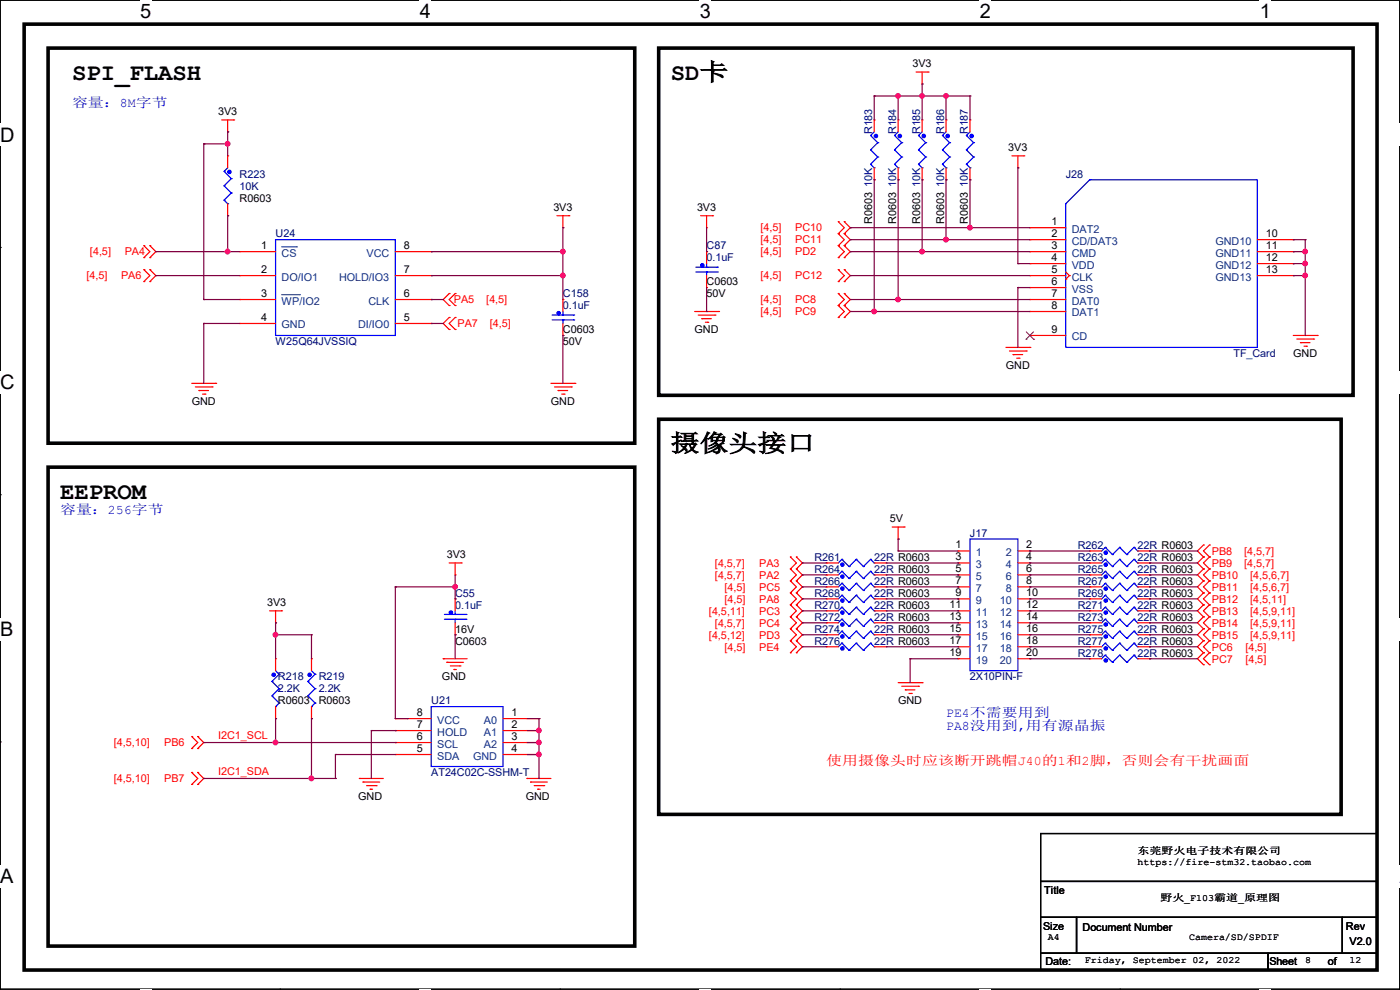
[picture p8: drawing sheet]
<svg xmlns="http://www.w3.org/2000/svg" width="297mm" height="210mm" viewBox="0 0 297 210" stroke-linecap="round" stroke-linejoin="round" font-family="sans-serif">
<defs><g id="words">
<g font-size="5.1">
<text x="15.3" y="17">SPI_FLASH</text>
<text x="142.3" y="17">SD卡</text>
<text x="142.3" y="95.8">摄像头接口</text>
<text x="12.7" y="105.9">EEPROM</text>
</g>
<g font-size="4.2">
<text x="29.7" y="3.9">5</text>
<text x="89.1" y="3.9">4</text>
<text x="148.5" y="3.9">3</text>
<text x="207.9" y="3.9">2</text>
<text x="267.3" y="3.9">1</text>
<text x="0" y="30.1">D</text>
<text x="0" y="82.5">C</text>
<text x="0" y="135">B</text>
<text x="0" y="187.4">A</text>
<text x="297" y="187.4">A</text>
</g>
<g font-size="2.8" fill="#00f">
<text x="15.3" y="22.6">容量：8M字节</text>
<text x="12.7" y="109">容量：256字节</text>
<text x="200.7" y="152.1">PE4不需要用到</text>
<text x="200.7" y="154.9">PA8没用到,用有源晶振</text>
</g>
<text font-size="2.8" fill="#f00" x="175.3" y="162.3">使用摄像头时应该断开跳帽J40的1和2脚，否则会有干扰画面</text>
<g font-size="2.3">
<text x="193.6" y="14.3">3V3</text>
<text x="46.3" y="24.5">3V3</text>
<text x="213.9" y="32.1">3V3</text>
<text x="50.8" y="42.8">R0603</text>
<text x="117.4" y="44.8">3V3</text>
<text x="147.9" y="44.8">3V3</text>
<text x="185" y="47.5" transform="rotate(-90 185 47.5)">R0603</text>
<text x="190.1" y="47.5" transform="rotate(-90 190.1 47.5)">R0603</text>
<text x="195.2" y="47.5" transform="rotate(-90 195.2 47.5)">R0603</text>
<text x="200.3" y="47.5" transform="rotate(-90 200.3 47.5)">R0603</text>
<text x="205.4" y="47.5" transform="rotate(-90 205.4 47.5)">R0603</text>
<text x="223.1" y="47.8">1</text>
<text x="55.4" y="52.8">1</text>
<text x="85.6" y="52.8">8</text>
<text x="223.1" y="50.3">2</text>
<text x="223.1" y="52.8">3</text>
<text x="268.5" y="52.8">11</text>
<text x="268.5" y="50.3">10</text>
<text x="55.4" y="57.9">2</text>
<text x="85.6" y="57.9">7</text>
<text x="223.1" y="55.4">4</text>
<text x="223.1" y="57.9">5</text>
<text x="268.5" y="55.4">12</text>
<text x="268.5" y="57.9">13</text>
<text x="55.4" y="63">3</text>
<text x="85.6" y="63">6</text>
<text x="149.9" y="60.5">C0603</text>
<text x="149.9" y="63.1">50V</text>
<text x="223.1" y="60.5">6</text>
<text x="223.1" y="63">7</text>
<text x="223.1" y="65.5">8</text>
<text x="55.4" y="68.1">4</text>
<text x="85.6" y="68.1">5</text>
<text x="119.4" y="70.7">C0603</text>
<text x="147.4" y="70.7">GND</text>
<text x="223.1" y="70.6">9</text>
<text x="119.4" y="73.2">50V</text>
<text x="274.4" y="75.8">GND</text>
<text x="213.4" y="78.3">GND</text>
<text x="40.7" y="85.9">GND</text>
<text x="116.9" y="85.9">GND</text>
<text x="188.8" y="110.8">5V</text>
<text x="94.8" y="118.4">3V3</text>
<text x="202.7" y="116.3">1</text>
<text x="202.7" y="118.9">3</text>
<text x="217.7" y="116.3">2</text>
<text x="217.7" y="118.9">4</text>
<text x="202.7" y="121.4">5</text>
<text x="202.7" y="124">7</text>
<text x="217.7" y="121.4">6</text>
<text x="217.7" y="124">8</text>
<text x="56.7" y="128.6">3V3</text>
<text x="201.5" y="129">11</text>
<text x="201.5" y="131.6">13</text>
<text x="202.7" y="126.5">9</text>
<text x="217.7" y="126.5">10</text>
<text x="217.7" y="129">12</text>
<text x="217.7" y="131.6">14</text>
<text x="96.6" y="134.2">16V</text>
<text x="96.6" y="136.7">C0603</text>
<text x="201.5" y="134.1">15</text>
<text x="201.5" y="136.7">17</text>
<text x="217.7" y="134.1">16</text>
<text x="217.7" y="136.7">18</text>
<text x="201.5" y="139.2">19</text>
<text x="217.7" y="139.2">20</text>
<text x="59" y="149.4">R0603</text>
<text x="67.6" y="149.4">R0603</text>
<text x="93.8" y="144.4">GND</text>
<text x="190.5" y="149.4">GND</text>
<text x="88.4" y="154.4">7</text>
<text x="88.4" y="151.9">8</text>
<text x="108.5" y="151.9">1</text>
<text x="108.5" y="154.4">2</text>
<text x="88.4" y="159.5">5</text>
<text x="88.4" y="157">6</text>
<text x="108.5" y="157">3</text>
<text x="108.5" y="159.5">4</text>
<text x="76" y="169.8">GND</text>
<text x="111.5" y="169.8">GND</text>
<text x="221.5" y="189.6">Title</text>
<text x="221.3" y="197.2">Size</text>
<text x="229.7" y="197.4">Document Number</text>
<text x="285.5" y="197.2">Rev</text>
<text x="286.3" y="200.5">V2.0</text>
<text x="221.8" y="204.8">Date:</text>
<text x="269.3" y="204.8">Sheet</text>
<text x="281.7" y="204.8">of</text>
</g>
<g font-size="2.3" fill="#000080">
<text x="185" y="28.5" transform="rotate(-90 185 28.5)">R183</text>
<text x="190.1" y="28.5" transform="rotate(-90 190.1 28.5)">R184</text>
<text x="195.2" y="28.5" transform="rotate(-90 195.2 28.5)">R185</text>
<text x="200.3" y="28.5" transform="rotate(-90 200.3 28.5)">R186</text>
<text x="205.4" y="28.5" transform="rotate(-90 205.4 28.5)">R187</text>
<text x="50.8" y="37.7">R223</text>
<text x="50.8" y="40.2">10K</text>
<text x="185" y="39.7" transform="rotate(-90 185 39.7)">10K</text>
<text x="190.1" y="39.7" transform="rotate(-90 190.1 39.7)">10K</text>
<text x="195.2" y="39.7" transform="rotate(-90 195.2 39.7)">10K</text>
<text x="200.3" y="39.7" transform="rotate(-90 200.3 39.7)">10K</text>
<text x="205.4" y="39.7" transform="rotate(-90 205.4 39.7)">10K</text>
<text x="226.1" y="37.7">J28</text>
<text x="58.5" y="50.4">U24</text>
<text x="149.9" y="52.9">C87</text>
<text x="149.9" y="55.5">0.1uF</text>
<text x="119.4" y="63.1">C158</text>
<text x="119.4" y="65.6">0.1uF</text>
<text x="58.5" y="73.2">W25Q64JVSSIQ</text>
<text x="261.7" y="75.8">TF_Card</text>
<text x="205.8" y="113.9">J17</text>
<text x="172.8" y="119">R261</text>
<text x="185.5" y="119">22R R0603</text>
<text x="228.6" y="116.4">R262</text>
<text x="228.6" y="119">R263</text>
<text x="241.4" y="116.4">22R R0603</text>
<text x="241.4" y="119">22R R0603</text>
<text x="172.8" y="124">R266</text>
<text x="172.8" y="121.5">R264</text>
<text x="185.5" y="124">22R R0603</text>
<text x="185.5" y="121.5">22R R0603</text>
<text x="228.6" y="121.5">R265</text>
<text x="228.6" y="124">R267</text>
<text x="241.4" y="121.5">22R R0603</text>
<text x="241.4" y="124">22R R0603</text>
<text x="96.6" y="126.6">C55</text>
<text x="96.6" y="129.1">0.1uF</text>
<text x="172.8" y="126.6">R268</text>
<text x="172.8" y="129.1">R270</text>
<text x="172.8" y="131.7">R272</text>
<text x="185.5" y="126.6">22R R0603</text>
<text x="185.5" y="129.1">22R R0603</text>
<text x="185.5" y="131.7">22R R0603</text>
<text x="228.6" y="126.6">R269</text>
<text x="228.6" y="129.1">R271</text>
<text x="228.6" y="131.7">R273</text>
<text x="241.4" y="126.6">22R R0603</text>
<text x="241.4" y="129.1">22R R0603</text>
<text x="241.4" y="131.7">22R R0603</text>
<text x="172.8" y="134.2">R274</text>
<text x="172.8" y="136.7">R276</text>
<text x="185.5" y="134.2">22R R0603</text>
<text x="185.5" y="136.7">22R R0603</text>
<text x="228.6" y="134.2">R275</text>
<text x="228.6" y="136.7">R277</text>
<text x="241.4" y="134.2">22R R0603</text>
<text x="241.4" y="136.7">22R R0603</text>
<text x="228.6" y="139.3">R278</text>
<text x="241.4" y="139.3">22R R0603</text>
<text x="59" y="144.4">R218</text>
<text x="59" y="146.9">2.2K</text>
<text x="67.6" y="144.4">R219</text>
<text x="67.6" y="146.9">2.2K</text>
<text x="91.5" y="149.4">U21</text>
<text x="205.8" y="144.4">2X10PIN-F</text>
<text x="91.5" y="164.7">AT24C02C-SSHM-T</text>
</g>
<g font-size="2.3" fill="#f00">
<text x="161.3" y="49.1">[4,5]</text>
<text x="161.3" y="51.6">[4,5]</text>
<text x="168.7" y="49.1">PC10</text>
<text x="168.7" y="51.6">PC11</text>
<text x="18.3" y="59.3">[4,5]</text>
<text x="19.1" y="54.2">[4,5]</text>
<text x="25.7" y="59.3">PA6</text>
<text x="26.5" y="54.2">PA4</text>
<text x="161.3" y="54.2">[4,5]</text>
<text x="161.3" y="59.3">[4,5]</text>
<text x="168.7" y="54.2">PD2</text>
<text x="168.7" y="59.3">PC12</text>
<text x="96.3" y="64.3">PA5</text>
<text x="103.2" y="64.3">[4,5]</text>
<text x="161.3" y="64.3">[4,5]</text>
<text x="168.7" y="64.3">PC8</text>
<text x="97.1" y="69.4">PA7</text>
<text x="103.9" y="69.4">[4,5]</text>
<text x="161.3" y="66.9">[4,5]</text>
<text x="168.7" y="66.9">PC9</text>
<text x="257.1" y="117.7">PB8</text>
<text x="264" y="117.7">[4,5,7]</text>
<text x="151.7" y="120.2">[4,5,7]</text>
<text x="151.7" y="122.8">[4,5,7]</text>
<text x="153.7" y="125.3">[4,5]</text>
<text x="161.1" y="120.2">PA3</text>
<text x="161.1" y="122.8">PA2</text>
<text x="161.1" y="125.3">PC5</text>
<text x="257.1" y="120.2">PB9</text>
<text x="257.1" y="125.3">PB11</text>
<text x="257.1" y="122.8">PB10</text>
<text x="264" y="120.2">[4,5,7]</text>
<text x="265.2" y="125.3">[4,5,6,7]</text>
<text x="265.2" y="122.8">[4,5,6,7]</text>
<text x="150.4" y="130.4">[4,5,11]</text>
<text x="153.7" y="127.8">[4,5]</text>
<text x="161.1" y="127.8">PA8</text>
<text x="161.1" y="130.4">PC3</text>
<text x="257.1" y="130.4">PB13</text>
<text x="257.1" y="127.8">PB12</text>
<text x="265.2" y="130.4">[4,5,9,11]</text>
<text x="265.2" y="127.8">[4,5,11]</text>
<text x="150.4" y="135.5">[4,5,12]</text>
<text x="151.7" y="132.9">[4,5,7]</text>
<text x="161.1" y="132.9">PC4</text>
<text x="161.1" y="135.5">PD3</text>
<text x="257.1" y="135.5">PB15</text>
<text x="257.1" y="132.9">PB14</text>
<text x="265.2" y="135.5">[4,5,9,11]</text>
<text x="265.2" y="132.9">[4,5,9,11]</text>
<text x="153.7" y="138">[4,5]</text>
<text x="161.1" y="138">PE4</text>
<text x="257.1" y="138">PC6</text>
<text x="257.1" y="140.5">PC7</text>
<text x="264.2" y="138">[4,5]</text>
<text x="264.2" y="140.5">[4,5]</text>
<text x="24.2" y="158.3">[4,5,10]</text>
<text x="34.8" y="158.3">PB6</text>
<text x="46.3" y="156.8">I2C1_SCL</text>
<text x="24.2" y="165.9">[4,5,10]</text>
<text x="34.8" y="165.9">PB7</text>
<text x="46.3" y="164.4">I2C1_SDA</text>
</g>
<g font-size="2.3" fill="#004080">
<text x="227.4" y="49.4">DAT2</text>
<text x="227.4" y="51.9">CD/DAT3</text>
<text x="257.9" y="51.9">GND10</text>
<text x="59.7" y="54.4">CS</text>
<text x="59.7" y="59.5">DO/IO1</text>
<text x="71.9" y="59.5">HOLD/IO3</text>
<text x="77.8" y="54.4">VCC</text>
<text x="227.4" y="54.4">CMD</text>
<text x="227.4" y="57">VDD</text>
<text x="227.4" y="59.5">CLK</text>
<text x="257.9" y="57">GND12</text>
<text x="257.9" y="54.4">GND11</text>
<text x="257.9" y="59.5">GND13</text>
<text x="59.7" y="64.6">WP/IO2</text>
<text x="78.1" y="64.6">CLK</text>
<text x="227.4" y="62.1">VSS</text>
<text x="227.4" y="64.6">DAT0</text>
<text x="59.7" y="69.7">GND</text>
<text x="76" y="69.7">DI/IO0</text>
<text x="227.4" y="67.1">DAT1</text>
<text x="227.4" y="72.2">CD</text>
<text x="207.1" y="117.9">1</text>
<text x="213.4" y="117.9">2</text>
<text x="207.1" y="120.5">3</text>
<text x="207.1" y="123">5</text>
<text x="207.1" y="125.6">7</text>
<text x="213.4" y="120.5">4</text>
<text x="213.4" y="123">6</text>
<text x="213.4" y="125.6">8</text>
<text x="207.1" y="128.1">9</text>
<text x="207.1" y="130.6">11</text>
<text x="212.1" y="128.1">10</text>
<text x="212.1" y="130.6">12</text>
<text x="207.1" y="133.2">13</text>
<text x="207.1" y="135.7">15</text>
<text x="212.1" y="133.2">14</text>
<text x="212.1" y="135.7">16</text>
<text x="207.1" y="138.3">17</text>
<text x="207.1" y="140.8">19</text>
<text x="212.1" y="138.3">18</text>
<text x="212.1" y="140.8">20</text>
<text x="92.8" y="153.5">VCC</text>
<text x="102.7" y="153.5">A0</text>
<text x="92.8" y="161.1">SDA</text>
<text x="92.8" y="158.6">SCL</text>
<text x="92.8" y="156">HOLD</text>
<text x="100.4" y="161.1">GND</text>
<text x="102.7" y="156">A1</text>
<text x="102.7" y="158.6">A2</text>
</g>
<g font-size="2">
<text x="241.3" y="181.2">东莞野火电子技术有限公司</text>
<text x="241.3" y="183.5">https://fire-stm32.taobao.com</text>
<text x="246.2" y="191.1">野火_F103霸道_原理图</text>
<text x="222.3" y="199.5">A4</text>
<text x="252.3" y="199.5">Camera/SD/SPDIF</text>
<text x="230.2" y="204.3">Friday, September 02, 2022</text>
<text x="276.9" y="204.3">8</text>
<text x="286.3" y="204.3">12</text>
</g>
</g></defs>
<path d="M0 0h297v209.8h-297z" fill="none" stroke="#000" stroke-width=".25"/>
<g fill="#fff">
<path d="M29.7 0h2.4v4.8h-2.4z"/>
<path d="M29.7 209.8h2.4v.2h-2.4z"/>
</g>
<path d="M59.4 0h.1M59.4 209.8h.1" fill="none" stroke="#000" stroke-width=".25"/>
<g fill="#fff">
<path d="M89.1 0h2.3v4.8h-2.3z"/>
<path d="M89.1 209.8h2.3v.2h-2.3z"/>
</g>
<path d="M118.8 0h.1M118.8 209.8h.1" fill="none" stroke="#000" stroke-width=".25"/>
<g fill="#fff">
<path d="M148.5 0h2.3v4.8h-2.3z"/>
<path d="M148.5 209.8h2.3v.2h-2.3z"/>
</g>
<path d="M178.2 0h.1M178.2 209.8h.1" fill="none" stroke="#000" stroke-width=".25"/>
<g fill="#fff">
<path d="M207.9 0h2.3v4.8h-2.3z"/>
<path d="M207.9 209.8h2.3v.2h-2.3z"/>
</g>
<path d="M237.6 0h.1M237.6 209.8h.1" fill="none" stroke="#000" stroke-width=".25"/>
<g fill="#fff">
<path d="M267.3 0h2.3v4.8h-2.3z"/>
<path d="M267.3 209.8h2.3v.2h-2.3z"/>
<path d="M0 26.2h3.1v4.8h-3.1z"/>
<path d="M297 26.2v4.8z"/>
<path d="M0 78.7h3.1v4.7h-3.1z"/>
<path d="M297 78.7v4.7z"/>
</g>
<path d="M0 52.5h.1M297 52.5h.1" fill="none" stroke="#000" stroke-width=".25"/>
<g fill="#fff">
<path d="M0 131.1h2.9v4.8h-2.9z"/>
<path d="M297 131.1v4.8z"/>
</g>
<path d="M0 104.9h.1M297 104.9h.1" fill="none" stroke="#000" stroke-width=".25"/>
<g fill="#fff">
<path d="M0 183.6h2.9v4.7h-2.9z"/>
<path d="M296.9 183.6h.1v4.7h-.1z"/>
</g>
<path d="M0 157.4h.1M297 157.4h.1M220.8 176.8h71.3v10.2h-71.3zM220.8 187h71.3v7.6h-71.3zM220.8 194.6h7.6v7.6h-7.6zM228.4 194.6h56.4v7.6h-56.4zM284.8 194.6h7.3v7.6h-7.3zM220.8 202.2h48.2v3.6h-48.2zM269 202.2h23.1v3.6h-23.1z" fill="none" stroke="#000" stroke-width=".25"/>
<path d="M5.1 5.1h287v200.7h-287zM10.2 10.2h124.5v83.8h-124.5zM139.7 10.2h147.4v73.7h-147.4zM10.2 99.1h124.5v101.6h-124.5zM139.7 88.9h144.8v83.9h-144.8z" fill="none" stroke="#000" stroke-width=".76"/>
<g fill="none" stroke="#f00" stroke-width=".25">
<path d="M194.4 15.3h2.5M195.6 17.8h.1M195.6 15.3v2.5M196.9 15.3h.1M47 25.4h2.6M48.3 28h.1M48.3 33.1h.1M48.3 25.4v2.6M48.3 33.1v2.5M49.6 25.4h.1M185.5 25.4h.1M185.5 38.1h.1"/>
<path d="M185.5 25.4v2.6M185.5 35.6v2.5M190.5 25.4h.1M190.5 38.1h.1M190.5 25.4v2.6M190.5 35.6v2.5M195.6 25.4h.1M195.6 38.1h.1M195.6 25.4v2.6M195.6 35.6v2.5M200.7 25.4h.1M200.7 38.1h.1"/>
<path d="M200.7 25.4v2.6M200.7 35.6v2.5M205.8 25.4h.1M205.8 38.1h.1M205.8 25.4v2.6M205.8 35.6v2.5M214.7 33.1h2.5M215.9 35.6h.1M215.9 33.1v2.5M217.2 33.1h.1M30.5 54.7h.1M30.5 52.1h.1"/>
<path d="M30.5 59.7h.1M30.5 57.2h.1M30.5 52.1l1.3 1.3-1.3 1.3M30.5 57.2l1.3 1.3-1.3 1.2M31.8 52.1h.1M31.8 54.7h.1M31.8 57.2h.1M31.8 59.7h.1M31.8 52.1l1.3 1.3-1.3 1.3M31.8 57.2l1.3 1.3-1.3 1.2M48.3 45.8h.1M48.3 43.2v2.6"/>
<path d="M50.8 53.4h.1M50.8 58.5h.1M50.8 53.4h7.7M50.8 58.5h7.7M83.9 53.4h7.6M83.9 58.5h7.6M91.5 53.4h.1M91.5 58.5h.1M118.2 45.8h2.5M119.4 48.3h.1M119.4 45.8v2.5M120.7 45.8h.1"/>
<path d="M148.6 45.8h2.6M149.9 48.3h.1M149.9 53.4h.1M149.9 45.8v2.5M149.9 53.4v2.5M149.9 58.5v2.5M151.2 45.8h.1M177.8 49.6h.1M177.8 47h.1M177.8 52.1h.1M177.8 54.7h.1M177.8 59.7h.1"/>
<path d="M177.8 57.2h.1M177.8 47l1.3 1.3-1.3 1.3M177.8 49.6l1.3 1.2-1.3 1.3M177.8 52.1l1.3 1.3-1.3 1.3M177.8 57.2l1.3 1.3-1.3 1.2M179.1 47h.1M179.1 49.6h.1M179.1 52.1h.1M179.1 54.7h.1M179.1 57.2h.1M179.1 59.7h.1M179.1 47l1.3 1.3-1.3 1.3"/>
<path d="M179.1 49.6l1.3 1.2-1.3 1.3M179.1 52.1l1.3 1.3-1.3 1.3M179.1 57.2l1.3 1.3-1.3 1.2M218.5 48.3h.1M218.5 50.8h.1M218.5 53.4h.1M218.5 55.9h.1M218.5 58.5h.1M218.5 48.3h7.6M218.5 50.8h7.6M218.5 53.4h7.6M218.5 55.9h7.6"/>
<path d="M218.5 58.5h7.6M226.1 59.2h.1M226.1 57.7l.8 .8M226.9 58.5h.1M226.9 58.5l-.8 .7M266.7 50.8h7.7M266.7 53.4h7.7M266.7 55.9h7.7M266.7 58.5h7.7M274.4 55.9h.1M274.4 53.4h.1M274.4 50.8h.1"/>
<path d="M274.4 58.5h.1M50.8 63.5h.1M50.8 68.6h.1M50.8 63.5h7.7M50.8 68.6h7.7M83.9 63.5h7.6M83.9 68.6h7.6M91.5 68.6h.1M91.5 63.5h.1M95.3 62.3h.1M95.3 64.8h.1M95.3 67.4h.1"/>
<path d="M95.3 69.9h.1M95.3 62.3l-1.3 1.2 1.3 1.3M95.3 67.4l-1.3 1.2 1.3 1.3M96.6 64.8h.1M96.6 62.3h.1M96.6 69.9h.1M96.6 67.4h.1M96.6 62.3l-1.3 1.2 1.3 1.3M96.6 67.4l-1.3 1.2 1.3 1.3M119.4 63.5h.1M119.4 71.2h.1M119.4 63.5v2.6"/>
<path d="M119.4 68.6v2.6M147.4 66.1h5M148.1 66.8h3.6M148.9 67.6h.1M148.9 67.6h2M149.6 68.4h.6M149.9 61h.1M150.2 68.4h.1M151.7 66.8h.1M152.4 66.1h.1M177.8 64.8h.1M177.8 62.3h.1"/>
<path d="M177.8 67.4h.1M177.8 62.3l1.3 1.2-1.3 1.3M177.8 64.8l1.3 1.3-1.3 1.3M179.1 62.3h.1M179.1 64.8h.1M179.1 67.4h.1M179.1 62.3l1.3 1.2-1.3 1.3M179.1 64.8l1.3 1.3-1.3 1.3M213.4 73.7h5.1M214.2 74.5h3.5M214.9 75.2h.1M214.9 75.2h2.1"/>
<path d="M215.7 76h.5M216.2 76h.1M217.7 74.5h.1M218.5 73.7h.1M218.5 61h.1M218.5 63.5h.1M218.5 66.1h.1M218.5 71.2h.1M218.5 66.1h7.6M218.5 71.2h7.6M218.5 61h7.6M218.5 63.5h7.6"/>
<path d="M274.4 71.2h5M275.1 71.9h3.6M275.9 72.7h.1M275.9 72.7h2M276.6 73.4h.6M277.2 73.4h.1M278.7 71.9h.1M279.4 71.2h.1M40.7 81.3h5.1M41.4 82.1h3.6M42.2 82.8h.1M42.2 82.8h2"/>
<path d="M43 83.6h.5M43.5 83.6h.1M45 82.1h.1M45.8 81.3h.1M116.9 81.3h5.1M117.6 82.1h3.6M118.4 82.8h.1M118.4 82.8h2M119.2 83.6h.5M119.7 83.6h.1M121.2 82.1h.1M122 81.3h.1"/>
<path d="M95.3 119.4h2.5M96.6 119.4v2.6M97.8 119.4h.1M167.7 118.2h.1M167.7 118.2l1.3 1.2-1.3 1.3M169 118.2h.1M169 118.2l1.2 1.2-1.2 1.3M175.3 119.4h.1M175.3 119.4h2.5M185.5 119.4h2.5M188 119.4h.1M189.3 111.8h2.5"/>
<path d="M190.5 114.3h.1M190.5 111.8v2.5M191.8 111.8h.1M203.2 116.9h.1M203.2 119.4h.1M203.2 119.4h2.6M203.2 116.9h2.6M215.9 119.4h2.6M215.9 116.9h2.6M218.5 116.9h.1M218.5 119.4h.1M231.2 116.9h.1"/>
<path d="M231.2 119.4h.1M231.2 119.4h2.5M231.2 116.9h2.5M241.3 119.4h2.6M241.3 116.9h2.6M243.9 116.9h.1M243.9 119.4h.1M255.3 115.6h.1M255.3 118.2h.1M255.3 115.6l-1.3 1.3 1.3 1.3M255.3 118.2l-1.3 1.2 1.3 1.3M256.6 118.2h.1"/>
<path d="M256.6 115.6h.1M256.6 115.6l-1.3 1.3 1.3 1.3M256.6 118.2l-1.3 1.2 1.3 1.3M57.2 129.6h2.5M58.5 132.1h.1M58.5 139.7h.1M58.5 129.6v2.5M58.5 139.7v2.6M59.7 129.6h.1M66.1 139.7h.1M66.1 139.7v2.6M94 139.7h.1"/>
<path d="M94 139.7h5.1M96.6 122h.1M96.6 127h.1M96.6 134.7h.1M96.6 127v2.6M96.6 132.1v2.6M167.7 120.7h.1M167.7 123.2h.1M167.7 128.3h.1M167.7 125.8h.1M167.7 138.5h.1M167.7 135.9h.1"/>
<path d="M167.7 130.9h.1M167.7 133.4h.1M167.7 120.7l1.3 1.3-1.3 1.2M167.7 125.8l1.3 1.2-1.3 1.3M167.7 123.2l1.3 1.3-1.3 1.3M167.7 135.9l1.3 1.3-1.3 1.3M167.7 128.3l1.3 1.3-1.3 1.3M167.7 130.9l1.3 1.2-1.3 1.3M167.7 133.4l1.3 1.3-1.3 1.2M169 120.7h.1M169 123.2h.1M169 125.8h.1"/>
<path d="M169 128.3h.1M169 135.9h.1M169 138.5h.1M169 130.9h.1M169 133.4h.1M169 120.7l1.2 1.3-1.2 1.2M169 125.8l1.2 1.2-1.2 1.3M169 123.2l1.2 1.3-1.2 1.3M169 135.9l1.2 1.3-1.2 1.3M169 128.3l1.2 1.3-1.2 1.3M169 130.9l1.2 1.2-1.2 1.3M169 133.4l1.2 1.3-1.2 1.2"/>
<path d="M175.3 124.5h.1M175.3 127h.1M175.3 129.6h.1M175.3 132.1h.1M175.3 134.7h.1M175.3 137.2h.1M175.3 122h.1M175.3 129.6h2.5M175.3 124.5h2.5M175.3 122h2.5M175.3 127h2.5M175.3 132.1h2.5"/>
<path d="M175.3 134.7h2.5M175.3 137.2h2.5M185.5 129.6h2.5M185.5 124.5h2.5M185.5 122h2.5M185.5 127h2.5M185.5 132.1h2.5M185.5 134.7h2.5M185.5 137.2h2.5M188 124.5h.1M188 127h.1M188 129.6h.1"/>
<path d="M188 132.1h.1M188 134.7h.1M188 137.2h.1M188 122h.1M203.2 122h.1M203.2 124.5h.1M203.2 127h.1M203.2 129.6h.1M203.2 132.1h.1M203.2 134.7h.1M203.2 137.2h.1M203.2 139.7h.1"/>
<path d="M203.2 129.6h2.6M203.2 139.7h2.6M203.2 124.5h2.6M203.2 122h2.6M203.2 127h2.6M203.2 132.1h2.6M203.2 134.7h2.6M203.2 137.2h2.6M215.9 129.6h2.6M215.9 139.7h2.6M215.9 124.5h2.6M215.9 122h2.6"/>
<path d="M215.9 127h2.6M215.9 132.1h2.6M215.9 134.7h2.6M215.9 137.2h2.6M218.5 122h.1M218.5 124.5h.1M218.5 127h.1M218.5 129.6h.1M218.5 132.1h.1M218.5 134.7h.1M218.5 137.2h.1M218.5 139.7h.1"/>
<path d="M231.2 122h.1M231.2 127h.1M231.2 124.5h.1M231.2 129.6h.1M231.2 134.7h.1M231.2 132.1h.1M231.2 137.2h.1M231.2 139.7h.1M231.2 129.6h2.5M231.2 139.7h2.5M231.2 124.5h2.5M231.2 122h2.5"/>
<path d="M231.2 127h2.5M231.2 132.1h2.5M231.2 134.7h2.5M231.2 137.2h2.5M241.3 129.6h2.6M241.3 139.7h2.6M241.3 124.5h2.6M241.3 122h2.6M241.3 127h2.6M241.3 132.1h2.6M241.3 134.7h2.6M241.3 137.2h2.6"/>
<path d="M243.9 122h.1M243.9 127h.1M243.9 124.5h.1M243.9 129.6h.1M243.9 134.7h.1M243.9 132.1h.1M243.9 137.2h.1M243.9 139.7h.1M255.3 120.7h.1M255.3 123.2h.1M255.3 125.8h.1M255.3 128.3h.1"/>
<path d="M255.3 130.9h.1M255.3 133.4h.1M255.3 135.9h.1M255.3 138.5h.1M255.3 123.2l-1.3 1.3 1.3 1.3M255.3 120.7l-1.3 1.3 1.3 1.2M255.3 128.3l-1.3 1.3 1.3 1.3M255.3 133.4l-1.3 1.3 1.3 1.2M255.3 130.9l-1.3 1.2 1.3 1.3M255.3 125.8l-1.3 1.2 1.3 1.3M255.3 135.9l-1.3 1.3 1.3 1.3M255.3 138.5l-1.3 1.2 1.3 1.3"/>
<path d="M256.6 120.7h.1M256.6 125.8h.1M256.6 123.2h.1M256.6 130.9h.1M256.6 128.3h.1M256.6 135.9h.1M256.6 133.4h.1M256.6 138.5h.1M256.6 123.2l-1.3 1.3 1.3 1.3M256.6 120.7l-1.3 1.3 1.3 1.2M256.6 128.3l-1.3 1.3 1.3 1.3M256.6 133.4l-1.3 1.3 1.3 1.2"/>
<path d="M256.6 130.9l-1.3 1.2 1.3 1.3M256.6 125.8l-1.3 1.2 1.3 1.3M256.6 135.9l-1.3 1.3 1.3 1.3M256.6 138.5l-1.3 1.2 1.3 1.3M40.7 156.3h.1M40.7 158.8h.1M40.7 156.3l1.3 1.2-1.3 1.3M42 158.8h.1M42 156.3h.1M42 156.3l1.2 1.2-1.2 1.3M58.5 152.4h.1M58.5 149.9v2.5"/>
<path d="M66.1 152.4h.1M66.1 149.9v2.5M83.9 157.5h.1M83.9 155h.1M83.9 152.4h.1M83.9 152.4h7.6M83.9 155h7.6M83.9 157.5h7.6M94.8 140.5h.1M94.8 140.5h3.5M95.5 141.3h2.1M96.3 142h.1"/>
<path d="M96.3 142h.5M97.6 141.3h.1M106.7 152.4h7.6M106.7 155h7.6M106.7 157.5h7.6M114.3 152.4h.1M114.3 155h.1M114.3 157.5h.1M190.5 144.8h5.1M191.3 145.6h3.6M192.1 146.3h.1M192.1 146.3h2"/>
<path d="M192.8 147.1h.5M193.3 147.1h.1M194.9 145.6h.1M195.6 144.8h.1M255.3 141h.1M256.6 141h.1M40.7 163.9h.1M40.7 166.4h.1M40.7 163.9l1.3 1.2-1.3 1.3M42 166.4h.1M42 163.9h.1M42 163.9l1.2 1.2-1.2 1.3"/>
<path d="M76.2 165.1h.1M76.2 165.1h5.1M77 165.9h.1M77 165.9h3.6M77.8 166.7h2M78.5 167.4h.1M78.5 167.4h.5M79.8 166.7h.1M83.9 160.1h.1M83.9 160.1h7.6M106.7 160.1h7.6M111.8 165.1h.1"/>
<path d="M111.8 165.1h5.1M112.6 165.9h.1M112.6 165.9h3.5M113.3 166.7h2.1M114.1 167.4h.1M114.1 167.4h.5M114.3 160.1h.1M115.4 166.7h.1"/>
</g>
<g fill="none" stroke="#00f" stroke-width=".25">
<path d="M47.5 36.4h.1M47.5 39.4h.1M47.5 36.4l1.6 1.5M47.5 39.4l1.6 1.5M48.3 35.6l-.8 .8M49.1 37.9h.1M49.1 37.9l-1.6 1.5M184.7 28.7h.1M184.7 31.8h.1M184.7 34.8h.1M184.7 28.7l1.5 1.6M184.7 31.8l1.5 1.5"/>
<path d="M184.7 34.8l.8 .8M185.5 35.6h.1M185.5 28l-.8 .7M186.2 30.3h.1M186.2 33.3h.1M186.2 30.3l-1.5 1.5M186.2 33.3l-1.5 1.5M189.8 28.7h.1M189.8 31.8h.1M189.8 34.8h.1M189.8 28.7l1.5 1.6M189.8 31.8l1.5 1.5"/>
<path d="M189.8 34.8l.7 .8M190.5 35.6h.1M190.5 28l-.7 .7M191.3 30.3h.1M191.3 33.3h.1M191.3 30.3l-1.5 1.5M191.3 33.3l-1.5 1.5M194.9 28.7h.1M194.9 31.8h.1M194.9 34.8h.1M194.9 28.7l1.5 1.6M194.9 31.8l1.5 1.5"/>
<path d="M194.9 34.8l.7 .8M195.6 35.6h.1M195.6 28l-.7 .7M196.4 30.3h.1M196.4 33.3h.1M196.4 30.3l-1.5 1.5M196.4 33.3l-1.5 1.5M199.9 28.7h.1M199.9 31.8h.1M199.9 34.8h.1M199.9 28.7l1.6 1.6M199.9 31.8l1.6 1.5"/>
<path d="M199.9 34.8l.8 .8M200.7 35.6h.1M200.7 28l-.8 .7M201.5 30.3h.1M201.5 33.3h.1M201.5 30.3l-1.6 1.5M201.5 33.3l-1.6 1.5M205 28.7h.1M205 31.8h.1M205 34.8h.1M205 28.7l1.5 1.6M205 31.8l1.5 1.5"/>
<path d="M205 34.8l.8 .8M205.8 35.6h.1M205.8 28l-.8 .7M206.5 30.3h.1M206.5 33.3h.1M206.5 30.3l-1.5 1.5M206.5 33.3l-1.5 1.5M231.2 38.1h.1M47.5 42.5h.1M47.5 42.5l.8 .7M48.3 43.2h.1M49.1 40.9h.1"/>
<path d="M49.1 40.9l-1.6 1.6M58.5 50.8h25.4v20.4h-25.4zM147.6 57.7h4.6M147.6 56.7h4.6M149.9 57.7h.1M149.9 56.7h.1M149.9 55.9v.8M149.9 57.7v.8M152.2 57.7h.1M152.2 56.7h.1M226.1 43.2l5.1-5.1h35.5v35.6h-40.6zM117.1 67.9h4.6"/>
<path d="M117.1 66.8h4.6M119.4 67.9h.1M119.4 66.8h.1M119.4 66.1v.7M119.4 67.9v.7M121.7 67.9h.1M121.7 66.8h.1M178.6 118.7h.1M178.6 118.7l-.8 .7M178.6 118.7l1.5 1.5M181.7 118.7h.1M181.7 118.7l-1.6 1.5"/>
<path d="M181.7 118.7l1.5 1.5M184.7 118.7h.1M184.7 118.7l-1.5 1.5M184.7 118.7l.8 .7M185.5 119.4h.1M205.8 114.3h10.1v28h-10.1zM234.5 116.1h.1M234.5 118.7h.1M234.5 116.1l-.8 .8M234.5 116.1l1.5 1.5M234.5 118.7l-.8 .7M234.5 118.7l1.5 1.5"/>
<path d="M236 117.6h.1M237.5 116.1h.1M237.5 118.7h.1M237.5 116.1l-1.5 1.5M237.5 116.1l1.6 1.5M237.5 118.7l-1.5 1.5M237.5 118.7l1.6 1.5M239.1 117.6h.1M240.6 116.1h.1M240.6 118.7h.1M240.6 116.1l-1.5 1.5M240.6 116.1l.7 .8"/>
<path d="M240.6 118.7l-1.5 1.5M240.6 118.7l.7 .7M241.3 116.9h.1M241.3 119.4h.1M94.3 131.4h4.5M94.3 130.3h4.5M96.6 131.4h.1M96.6 130.3h.1M96.6 129.6v.7M96.6 131.4v.7M98.8 131.4h.1M98.8 130.3h.1"/>
<path d="M178.6 123.7h.1M178.6 126.3h.1M178.6 128.8h.1M178.6 131.4h.1M178.6 133.9h.1M178.6 136.4h.1M178.6 121.2h.1M178.6 123.7l-.8 .8M178.6 123.7l1.5 1.6M178.6 126.3l-.8 .7M178.6 126.3l1.5 1.5M178.6 128.8l-.8 .8"/>
<path d="M178.6 128.8l1.5 1.5M178.6 131.4l-.8 .7M178.6 131.4l1.5 1.5M178.6 133.9l-.8 .8M178.6 133.9l1.5 1.5M178.6 136.4l-.8 .8M178.6 136.4l1.5 1.6M178.6 121.2l-.8 .8M178.6 121.2l1.5 1.5M180.1 125.3h.1M180.1 127.8h.1M180.1 130.3h.1"/>
<path d="M180.1 132.9h.1M180.1 135.4h.1M180.1 138h.1M180.1 120.2h.1M180.1 122.7h.1M181.7 123.7h.1M181.7 126.3h.1M181.7 128.8h.1M181.7 131.4h.1M181.7 133.9h.1M181.7 136.4h.1M181.7 121.2h.1"/>
<path d="M181.7 123.7l-1.6 1.6M181.7 123.7l1.5 1.6M181.7 126.3l-1.6 1.5M181.7 126.3l1.5 1.5M181.7 128.8l-1.6 1.5M181.7 128.8l1.5 1.5M181.7 131.4l-1.6 1.5M181.7 131.4l1.5 1.5M181.7 133.9l-1.6 1.5M181.7 133.9l1.5 1.5M181.7 136.4l-1.6 1.6M181.7 136.4l1.5 1.6"/>
<path d="M181.7 121.2l-1.6 1.5M181.7 121.2l1.5 1.5M183.2 125.3h.1M183.2 127.8h.1M183.2 130.3h.1M183.2 132.9h.1M183.2 135.4h.1M183.2 138h.1M183.2 120.2h.1M183.2 122.7h.1M184.7 123.7h.1M184.7 126.3h.1"/>
<path d="M184.7 128.8h.1M184.7 131.4h.1M184.7 133.9h.1M184.7 136.4h.1M184.7 121.2h.1M184.7 123.7l-1.5 1.6M184.7 123.7l.8 .8M184.7 126.3l-1.5 1.5M184.7 126.3l.8 .7M184.7 128.8l-1.5 1.5M184.7 128.8l.8 .8M184.7 131.4l-1.5 1.5"/>
<path d="M184.7 131.4l.8 .7M184.7 133.9l-1.5 1.5M184.7 133.9l.8 .8M184.7 136.4l-1.5 1.6M184.7 136.4l.8 .8M184.7 121.2l-1.5 1.5M184.7 121.2l.8 .8M185.5 124.5h.1M185.5 127h.1M185.5 129.6h.1M185.5 132.1h.1M185.5 134.7h.1"/>
<path d="M185.5 137.2h.1M185.5 122h.1M234.5 121.2h.1M234.5 126.3h.1M234.5 123.7h.1M234.5 128.8h.1M234.5 133.9h.1M234.5 131.4h.1M234.5 136.4h.1M234.5 139h.1M234.5 121.2l-.8 .8M234.5 121.2l1.5 1.5"/>
<path d="M234.5 126.3l-.8 .7M234.5 126.3l1.5 1.5M234.5 123.7l-.8 .8M234.5 123.7l1.5 1.6M234.5 128.8l-.8 .8M234.5 128.8l1.5 1.5M234.5 133.9l-.8 .8M234.5 133.9l1.5 1.5M234.5 131.4l-.8 .7M234.5 131.4l1.5 1.5M234.5 136.4l-.8 .8M234.5 136.4l1.5 1.6"/>
<path d="M234.5 139l-.8 .7M234.5 139l1.5 1.5M236 122.7h.1M236 127.8h.1M236 125.3h.1M236 130.3h.1M236 135.4h.1M236 132.9h.1M236 138h.1M236 120.2h.1M237.5 121.2h.1M237.5 126.3h.1"/>
<path d="M237.5 123.7h.1M237.5 128.8h.1M237.5 133.9h.1M237.5 131.4h.1M237.5 136.4h.1M237.5 139h.1M237.5 121.2l-1.5 1.5M237.5 121.2l1.6 1.5M237.5 126.3l-1.5 1.5M237.5 126.3l1.6 1.5M237.5 123.7l-1.5 1.6M237.5 123.7l1.6 1.6"/>
<path d="M237.5 128.8l-1.5 1.5M237.5 128.8l1.6 1.5M237.5 133.9l-1.5 1.5M237.5 133.9l1.6 1.5M237.5 131.4l-1.5 1.5M237.5 131.4l1.6 1.5M237.5 136.4l-1.5 1.6M237.5 136.4l1.6 1.6M237.5 139l-1.5 1.5M237.5 139l1.6 1.5M239.1 122.7h.1M239.1 127.8h.1"/>
<path d="M239.1 125.3h.1M239.1 130.3h.1M239.1 135.4h.1M239.1 132.9h.1M239.1 138h.1M239.1 120.2h.1M240.6 121.2h.1M240.6 126.3h.1M240.6 123.7h.1M240.6 128.8h.1M240.6 133.9h.1M240.6 131.4h.1"/>
<path d="M240.6 136.4h.1M240.6 139h.1M240.6 121.2l-1.5 1.5M240.6 121.2l.7 .8M240.6 126.3l-1.5 1.5M240.6 126.3l.7 .7M240.6 123.7l-1.5 1.6M240.6 123.7l.7 .8M240.6 128.8l-1.5 1.5M240.6 128.8l.7 .8M240.6 133.9l-1.5 1.5M240.6 133.9l.7 .8"/>
<path d="M240.6 131.4l-1.5 1.5M240.6 131.4l.7 .7M240.6 136.4l-1.5 1.6M240.6 136.4l.7 .8M240.6 139l-1.5 1.5M240.6 139l.7 .7M241.3 122h.1M241.3 127h.1M241.3 124.5h.1M241.3 129.6h.1M241.3 134.7h.1M241.3 132.1h.1"/>
<path d="M241.3 137.2h.1M241.3 139.7h.1M57.7 144.6h.1M57.7 147.6h.1M57.7 144.6l1.5 1.5M57.7 147.6l1.5 1.5M58.5 149.9h.1M58.5 142.3l.7 .7M59.2 143h.1M59.2 146.1h.1M59.2 149.1h.1M59.2 143l-1.5 1.6"/>
<path d="M59.2 146.1l-1.5 1.5M59.2 149.1l-.7 .8M65.3 144.6h.1M65.3 147.6h.1M65.3 144.6l1.5 1.5M65.3 147.6l1.5 1.5M66.1 149.9h.1M66.1 142.3l.7 .7M66.8 143h.1M66.8 146.1h.1M66.8 149.1h.1M66.8 143l-1.5 1.6"/>
<path d="M66.8 146.1l-1.5 1.5M66.8 149.1l-.7 .8M91.5 149.9h15.2v12.7h-15.2zM236 140.5h.1M239.1 140.5h.1"/>
</g>
<g fill="#00f" stroke="#00f" stroke-width=".25">
<circle cx="178.7" cy="124.9" r=".36"/>
<circle cx="206.1" cy="28.9" r=".36"/>
<circle cx="234.6" cy="122.3" r=".36"/>
<circle cx="178.7" cy="127.4" r=".36"/>
<circle cx="234.6" cy="127.4" r=".36"/>
<circle cx="118.5" cy="66.4" r=".36"/>
<circle cx="65.7" cy="143.2" r=".36"/>
<circle cx="95.7" cy="129.9" r=".36"/>
<circle cx="178.7" cy="129.9" r=".36"/>
<circle cx="149" cy="56.3" r=".36"/>
<circle cx="234.6" cy="124.9" r=".36"/>
<circle cx="178.7" cy="132.5" r=".36"/>
<circle cx="234.6" cy="129.9" r=".36"/>
<circle cx="178.7" cy="135" r=".36"/>
<circle cx="234.6" cy="135" r=".36"/>
<circle cx="178.7" cy="137.6" r=".36"/>
<circle cx="234.6" cy="132.5" r=".36"/>
<circle cx="190.9" cy="28.9" r=".36"/>
<circle cx="48.7" cy="36.5" r=".36"/>
<circle cx="185.8" cy="28.9" r=".36"/>
<circle cx="234.6" cy="137.6" r=".36"/>
<circle cx="196" cy="28.9" r=".36"/>
<circle cx="178.7" cy="119.8" r=".36"/>
<circle cx="234.6" cy="140.1" r=".36"/>
<circle cx="234.6" cy="117.2" r=".36"/>
<circle cx="201.1" cy="28.9" r=".36"/>
<circle cx="58.1" cy="143.2" r=".36"/>
<circle cx="178.7" cy="122.3" r=".36"/>
<circle cx="234.6" cy="119.8" r=".36"/>
</g>
<path d="M217.7 72h.1M217.7 70.4l1.6 1.6M219.2 70.4l-1.5 1.6M219.3 72h.1" fill="none" stroke="#804000" stroke-width=".21"/>
<path d="M59.7 52.4h3.2M62.9 52.4h.1M59.7 62.5h3.8M63.5 62.5h.1" fill="none" stroke="#004080" stroke-width=".21"/>
<g fill="none" stroke="#800040" stroke-width=".25">
<path d="M195.6 17.8h.1M195.6 17.8v7.6M43.2 30.5h.1M43.2 30.5v33M43.2 30.5h5.1M48.3 28h.1M48.3 30.5h.1M48.3 28v5.1M185.5 20.4h.1M185.5 38.1h.1M185.5 20.4h20.3M185.5 20.4v5"/>
<path d="M185.5 38.1v28M190.5 20.4h.1M190.5 38.1h.1M190.5 20.4v5M190.5 38.1v25.4M195.6 20.4h.1M195.6 38.1h.1M195.6 38.1v15.3M200.7 20.4h.1M200.7 38.1h.1M200.7 20.4v5M200.7 38.1v12.7"/>
<path d="M205.8 20.4h.1M205.8 38.1h.1M205.8 20.4v5M205.8 38.1v10.2M215.9 35.6h.1M215.9 35.6v20.3M33.1 53.4h.1M33.1 58.5h.1M33.1 53.4h17.7M33.1 58.5h17.7M48.3 53.4h.1M48.3 45.8h.1"/>
<path d="M48.3 45.8v7.6M91.5 53.4h.1M91.5 58.5h.1M91.5 53.4h27.9M91.5 58.5h27.9M119.4 53.4h.1M119.4 48.3h.1M119.4 58.5h.1M119.4 48.3v15.2M149.9 53.4h.1M149.9 48.3v5.1M180.4 48.3h.1"/>
<path d="M180.4 50.8h.1M180.4 53.4h.1M180.4 58.5h.1M180.4 48.3h38.1M180.4 50.8h38.1M180.4 53.4h38.1M180.4 58.5h38.1M195.6 53.4h.1M200.7 50.8h.1M205.8 48.3h.1M215.9 55.9h.1M215.9 55.9h2.6"/>
<path d="M274.4 58.5h.1M274.4 55.9h.1M274.4 50.8h.1M274.4 53.4h.1M274.4 50.8h2.5M274.4 53.4h2.5M274.4 58.5h2.5M274.4 55.9h2.5M276.9 50.8h.1M276.9 53.4h.1M276.9 55.9h.1M276.9 58.5h.1"/>
<path d="M276.9 50.8v20.4M43.2 68.6h.1M43.2 63.5h.1M43.2 63.5h7.6M43.2 68.6h7.6M43.2 68.6v12.7M91.5 63.5h.1M91.5 68.6h.1M91.5 63.5h2.5M91.5 68.6h2.5M119.4 71.2h.1M119.4 71.2v10.1"/>
<path d="M149.9 66.1h.1M149.9 61v5.1M180.4 63.5h.1M180.4 66.1h.1M180.4 63.5h38.1M180.4 66.1h38.1M185.5 66.1h.1M190.5 63.5h.1M215.9 61h.1M215.9 61v12.7M215.9 61h2.6M170.2 119.4h.1"/>
<path d="M170.2 119.4h5.1M188 119.4h15.2M190.5 116.9h.1M190.5 114.3h.1M190.5 116.9h12.7M190.5 114.3v2.6M203.2 119.4h.1M218.5 116.9h.1M218.5 119.4h.1M218.5 116.9h12.7M218.5 119.4h12.7M243.9 116.9h.1"/>
<path d="M243.9 119.4h.1M243.9 116.9h10.1M243.9 119.4h10.1M58.5 134.7h.1M58.5 132.1h.1M58.5 132.1v7.6M58.5 134.7h7.6M66.1 134.7h.1M66.1 134.7v5M83.9 124.5h.1M83.9 124.5h12.7M83.9 124.5v27.9h2.5"/>
<path d="M96.6 124.5h.1M96.6 134.7h.1M96.6 127h.1M96.6 122v5M96.6 134.7v5M170.2 122h.1M170.2 127h.1M170.2 124.5h.1M170.2 137.2h.1M170.2 129.6h.1M170.2 132.1h.1M170.2 134.7h.1"/>
<path d="M170.2 134.7h5.1M170.2 124.5h5.1M170.2 122h5.1M170.2 129.6h5.1M170.2 132.1h5.1M170.2 127h5.1M170.2 137.2h5.1M188 134.7h15.2M188 124.5h15.2M188 122h15.2M188 129.6h15.2M188 132.1h15.2"/>
<path d="M188 127h15.2M188 137.2h15.2M193.1 139.7h.1M193.1 139.7h10.1M193.1 139.7v5.1M203.2 122h.1M203.2 124.5h.1M203.2 127h.1M203.2 129.6h.1M203.2 132.1h.1M203.2 134.7h.1M203.2 137.2h.1"/>
<path d="M218.5 129.6h.1M218.5 122h.1M218.5 134.7h.1M218.5 137.2h.1M218.5 127h.1M218.5 132.1h.1M218.5 124.5h.1M218.5 139.7h.1M218.5 139.7h12.7M218.5 134.7h12.7M218.5 124.5h12.7M218.5 122h12.7"/>
<path d="M218.5 129.6h12.7M218.5 132.1h12.7M218.5 127h12.7M218.5 137.2h12.7M243.9 124.5h.1M243.9 122h.1M243.9 129.6h.1M243.9 134.7h.1M243.9 132.1h.1M243.9 127h.1M243.9 137.2h.1M243.9 139.7h.1"/>
<path d="M243.9 139.7h10.1M243.9 134.7h10.1M243.9 124.5h10.1M243.9 122h10.1M243.9 129.6h10.1M243.9 132.1h10.1M243.9 127h10.1M243.9 137.2h10.1M43.2 157.5h.1M43.2 157.5h40.7M58.5 152.4h.1M58.5 152.4v5.1"/>
<path d="M66.1 152.4h.1M66.1 152.4v12.7M78.8 155h.1M78.8 155h5.1M78.8 155v10.1M83.9 157.5h.1M83.9 155h.1M86.4 152.4h.1M111.8 157.5h2.5M111.8 152.4h2.5M111.8 155h2.5M114.3 152.4h.1"/>
<path d="M114.3 155h.1M114.3 157.5h.1M114.3 152.4v12.7M43.2 165.1h.1M43.2 165.1h28M66.1 165.1h.1M71.2 165.1h.1M71.2 160.1h.1M71.2 160.1v5M71.2 160.1h12.7M111.8 160.1h2.5M114.3 160.1h.1"/>
<path d="M114.3 165.1h.1"/>
</g>
<g fill="#f0f" stroke="#f0f" stroke-width=".25">
<circle cx="205.8" cy="48.3" r=".49"/>
<circle cx="200.7" cy="50.8" r=".49"/>
<circle cx="276.9" cy="53.4" r=".49"/>
<circle cx="276.9" cy="55.9" r=".49"/>
<circle cx="276.9" cy="58.4" r=".49"/>
<circle cx="200.7" cy="20.3" r=".49"/>
<circle cx="195.6" cy="20.3" r=".49"/>
<circle cx="190.5" cy="20.3" r=".49"/>
<circle cx="185.4" cy="66.1" r=".49"/>
<circle cx="190.5" cy="63.5" r=".49"/>
<circle cx="195.6" cy="53.4" r=".49"/>
<circle cx="58.4" cy="157.5" r=".49"/>
<circle cx="66.1" cy="165.1" r=".49"/>
<circle cx="58.4" cy="134.6" r=".49"/>
<circle cx="96.5" cy="124.5" r=".49"/>
<circle cx="114.3" cy="155" r=".49"/>
<circle cx="114.3" cy="157.5" r=".49"/>
<circle cx="114.3" cy="160" r=".49"/>
<circle cx="119.4" cy="53.4" r=".49"/>
<circle cx="119.4" cy="58.4" r=".49"/>
<circle cx="48.3" cy="53.4" r=".49"/>
<circle cx="48.3" cy="30.5" r=".49"/>
</g>
<use href="#words"/>
</svg>
